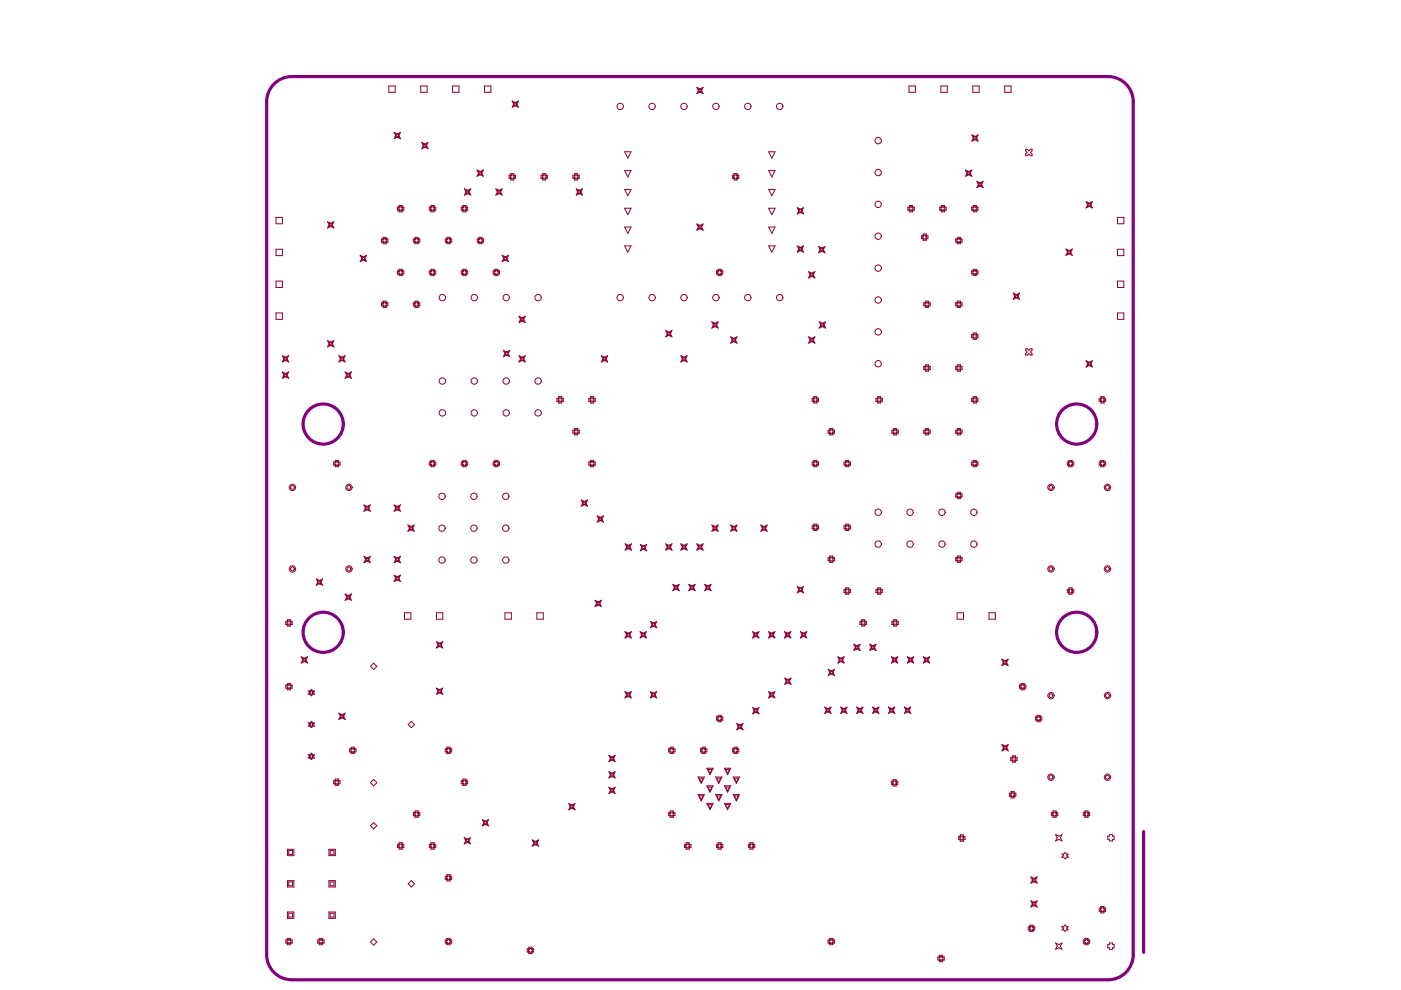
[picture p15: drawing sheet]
<svg xmlns="http://www.w3.org/2000/svg" width="297mm" height="210mm" viewBox="0 0 297 210" stroke-linecap="round" stroke-linejoin="round" font-family="sans-serif">
<g fill="none" stroke="#800080" stroke-width=".68">
<path d="M58.1 17.8a5.3 5.3 0 0 1 3.8-1.6h173a5.3 5.3 0 0 1 5.4 5.4v180.8a5.3 5.3 0 0 1-5.4 5.3h-173a5.3 5.3 0 0 1-5.4-5.3v-180.8a5.3 5.3 0 0 1 1.6-3.8zM242.5 176.3v25.6"/>
<circle cx="68.5" cy="89.9" r="4.3"/>
<circle cx="228.3" cy="89.9" r="4.3"/>
<circle cx="68.5" cy="134.1" r="4.3"/>
<circle cx="228.3" cy="134.1" r="4.3"/>
</g>
<g fill="none" stroke="#8d0034" stroke-width=".21">
<path d="M82.4 18.2h1.4v1.4h-1.4zM89.2 18.2h1.4v1.4h-1.4zM96 18.2h1.3v1.4h-1.3zM102.7 18.2h1.4v1.4h-1.4zM147.7 18.5l.7 .3 .7-.3-.4 .7 .4 .7-.7-.4-.7 .4 .4-.7zM148 18.8l.4 .2 .4-.2-.2 .4 .2 .4-.4-.2-.4 .2 .2-.4zM192.7 18.2h1.4v1.4h-1.4zM199.5 18.2h1.3v1.4h-1.3zM206.3 18.2h1.3v1.4h-1.3zM213 18.2h1.4v1.4h-1.4zM83.6 28.1l.6 .3 .7-.3-.3 .6 .3 .7-.7-.3-.6 .3 .3-.7zM83.8 28.3l.4 .2 .4-.2-.2 .4 .2 .4-.4-.2-.4 .2 .2-.4z"/>
<path d="M89.4 30.2l.7 .3 .7-.3-.4 .7 .4 .6-.7-.3-.7 .3 .4-.6zM89.7 30.5l.4 .2 .4-.2-.2 .4 .2 .4-.4-.2-.4 .2 .2-.4zM101.1 36l.7 .4 .7-.4-.4 .7 .4 .7-.7-.3-.7 .3 .4-.7zM101.4 36.3l.4 .2 .4-.2-.2 .4 .2 .4-.4-.2-.4 .2 .2-.4zM107.9 37.2h.4v-.4h.7v.4h.3v.6h-.3v.4h-.7v-.4h-.4zM108.2 37.3h.2v-.2h.4v.2h.2v.4h-.2v.2h-.4v-.2h-.2zM108.6 21.4l.7 .3 .6-.3-.3 .7 .3 .7-.6-.4-.7 .4 .3-.7zM108.9 21.7l.4 .2 .4-.2-.2 .4 .2 .4-.4-.2-.4 .2 .2-.4zM114.7 37.2h.3v-.4h.7v.4h.4v.6h-.4v.4h-.7v-.4h-.3zM115 37.3h.2v-.2h.4v.2h.2v.4h-.2v.2h-.4v-.2h-.2zM121.5 37.2h.3v-.4h.7v.4h.3v.6h-.3v.4h-.7v-.4h-.3zM121.7 37.3h.2v-.2h.4v.2h.2v.4h-.2v.2h-.4v-.2h-.2z"/>
<path d="M132.4 32.2h1.4l-.7 1.3zM132.4 36.2h1.4l-.7 1.3zM155.3 37.2h.3v-.4h.7v.4h.3v.6h-.3v.4h-.7v-.4h-.3zM155.6 37.3h.2v-.2h.4v.2h.2v.4h-.2v.2h-.4v-.2h-.2zM163 32.2h1.3l-.6 1.3zM163 36.2h1.3l-.6 1.3zM204.7 36l.7 .4 .7-.4-.4 .7 .4 .7-.7-.3-.7 .3 .3-.7zM205 36.3l.4 .2 .4-.2-.2 .4 .2 .4-.4-.2-.4 .2 .2-.4zM206 28.6l.7 .3 .7-.3-.3 .7 .3 .6-.7-.3-.7 .3 .4-.6zM206.3 28.9l.4 .2 .4-.2-.2 .4 .2 .4-.4-.2-.4 .2 .2-.4zM207.1 38.4l.7 .4 .7-.4-.4 .7 .4 .7-.7-.4-.7 .4 .3-.7zM207.4 38.7l.4 .2 .4-.2-.2 .4 .2 .4-.4-.2-.4 .2 .2-.4z"/>
<path d="M217.5 31.7h.3l.3 .3 .4-.3h.3v.3l-.3 .3 .3 .4v.3h-.3l-.4-.3-.3 .3h-.3v-.3l.3-.4-.3-.3zM58.5 46.1h1.4v1.3h-1.4zM58.5 52.8h1.4v1.4h-1.4zM58.5 59.6h1.4v1.4h-1.4zM69.4 47l.7 .3 .7-.3-.3 .7 .3 .6-.7-.3-.7 .3 .4-.6zM69.7 47.3l.4 .2 .4-.2-.2 .4 .2 .4-.4-.2-.4 .2 .2-.4zM76.4 54.1l.6 .4 .7-.4-.3 .7 .3 .7-.7-.4-.6 .4 .3-.7zM76.6 54.4l.4 .2 .4-.2-.2 .4 .2 .4-.4-.2-.4 .2 .2-.4zM80.9 50.7h.3v-.4h.7v.4h.3v.6h-.3v.4h-.7v-.4h-.3zM81.2 50.8h.2v-.2h.4v.2h.2v.4h-.2v.2h-.4v-.2h-.2zM84.3 43.9h.3v-.3h.7v.3h.3v.7h-.3v.3h-.7v-.3h-.3zM84.3 57.4h.3v-.3h.7v.3h.3v.7h-.3v.3h-.7v-.3h-.3z"/>
<path d="M84.5 44h.2v-.2h.4v.2h.3v.4h-.3v.3h-.4v-.3h-.2zM84.5 57.6h.2v-.2h.4v.2h.3v.4h-.3v.2h-.4v-.2h-.2zM87.7 50.7h.3v-.4h.7v.4h.3v.6h-.3v.4h-.7v-.4h-.3zM87.9 50.8h.2v-.2h.4v.2h.2v.4h-.2v.2h-.4v-.2h-.2zM91 43.9h.4v-.3h.6v.3h.4v.7h-.4v.3h-.6v-.3h-.4zM91 57.4h.4v-.3h.6v.3h.4v.7h-.4v.3h-.6v-.3h-.4zM91.3 44h.2v-.2h.4v.2h.2v.4h-.2v.3h-.4v-.3h-.2zM91.3 57.6h.2v-.2h.4v.2h.2v.4h-.2v.2h-.4v-.2h-.2zM94.4 50.7h.4v-.4h.6v.4h.4v.6h-.4v.4h-.6v-.4h-.4zM94.7 50.8h.2v-.2h.4v.2h.2v.4h-.2v.2h-.4v-.2h-.2zM97.8 43.9h.3v-.3h.7v.3h.3v.7h-.3v.3h-.7v-.3h-.3zM97.8 57.4h.3v-.3h.7v.3h.3v.7h-.3v.3h-.7v-.3h-.3z"/>
<path d="M98.1 44h.2v-.2h.4v.2h.2v.4h-.2v.3h-.4v-.3h-.2zM98.1 57.6h.2v-.2h.4v.2h.2v.4h-.2v.2h-.4v-.2h-.2zM98.5 40l.6 .4 .7-.4-.3 .7 .3 .7-.7-.4-.6 .4 .3-.7zM98.7 40.3l.4 .2 .4-.2-.2 .4 .2 .4-.4-.2-.4 .2 .2-.4zM101.2 50.7h.3v-.4h.7v.4h.3v.6h-.3v.4h-.7v-.4h-.3zM101.4 50.8h.3v-.2h.4v.2h.2v.4h-.2v.2h-.4v-.2h-.3zM104.6 57.4h.3v-.3h.7v.3h.3v.7h-.3v.3h-.7v-.3h-.3zM104.8 57.6h.2v-.2h.4v.2h.2v.4h-.2v.2h-.4v-.2h-.2zM105.1 40l.7 .4 .7-.4-.4 .7 .4 .7-.7-.4-.7 .4 .4-.7zM105.4 40.3l.4 .2 .4-.2-.2 .4 .2 .4-.4-.2-.4 .2 .2-.4zM106.5 54.1l.6 .4 .7-.4-.3 .7 .3 .7-.7-.4-.6 .4 .3-.7zM106.7 54.4l.4 .2 .4-.2-.2 .4 .2 .4-.4-.2-.4 .2 .2-.4z"/>
<path d="M122.2 40l.6 .4 .7-.4-.3 .7 .3 .7-.7-.4-.6 .4 .3-.7zM122.4 40.3l.4 .2 .4-.2-.2 .4 .2 .4-.4-.2-.4 .2 .2-.4zM132.4 40.2h1.4l-.7 1.3zM132.4 44.2h1.4l-.7 1.3zM132.4 48.1h1.4l-.7 1.4zM132.4 52.1h1.4l-.7 1.4zM147.7 47.5l.7 .3 .7-.3-.4 .7 .4 .6-.7-.3-.7 .3 .4-.6zM148 47.7l.4 .2 .4-.2-.2 .5 .2 .4-.4-.2-.4 .2 .2-.4zM151.9 57.4h.3v-.3h.7v.3h.4v.7h-.4v.3h-.7v-.3h-.3zM152.2 57.6h.2v-.2h.4v.2h.2v.4h-.2v.2h-.4v-.2h-.2zM163 40.2h1.3l-.6 1.3zM163 44.2h1.3l-.6 1.3z"/>
<path d="M163 48.1h1.3l-.6 1.4zM163 52.1h1.3l-.6 1.4zM169 44l.7 .4 .7-.4-.4 .7 .4 .7-.7-.4-.7 .4 .4-.7zM169 52.1l.7 .4 .7-.4-.4 .7 .4 .7-.7-.4-.7 .4 .4-.7zM169.3 52.4l.4 .2 .4-.2-.2 .4 .2 .4-.4-.2-.4 .2 .2-.4zM169.3 44.3l.4 .2 .4-.2-.2 .4 .2 .4-.4-.2-.4 .2 .2-.4zM171.4 57.6l.7 .3 .7-.3-.4 .7 .4 .6-.7-.3-.7 .3 .4-.6zM171.7 57.9l.4 .2 .4-.2-.2 .4 .2 .4-.4-.2-.4 .2 .2-.4zM173.6 52.3l.6 .3 .7-.3-.3 .6 .3 .7-.7-.3-.6 .3 .3-.7zM173.8 52.5l.4 .2 .4-.2-.2 .4 .2 .4-.4-.2-.4 .2 .2-.4zM192.5 43.9h.3v-.3h.7v.3h.3v.7h-.3v.3h-.7v-.3h-.3zM192.8 44h.2v-.2h.4v.2h.2v.4h-.2v.3h-.4v-.3h-.2z"/>
<path d="M195.4 49.9h.3v-.3h.7v.3h.3v.7h-.3v.4h-.7v-.4h-.3zM195.7 50.1h.2v-.2h.4v.2h.2v.4h-.2v.2h-.4v-.2h-.2zM199.2 43.9h.4v-.3h.7v.3h.3v.7h-.3v.3h-.7v-.3h-.4zM199.5 44h.2v-.2h.4v.2h.2v.4h-.2v.3h-.4v-.3h-.2zM202.6 50.7h.4v-.4h.6v.4h.4v.6h-.4v.4h-.6v-.4h-.4zM202.9 50.8h.2v-.2h.4v.2h.2v.4h-.2v.2h-.4v-.2h-.2zM206 43.9h.3v-.3h.7v.3h.4v.7h-.4v.3h-.7v-.3h-.3zM206 57.4h.3v-.3h.7v.3h.4v.7h-.4v.3h-.7v-.3h-.3zM206.3 44h.2v-.2h.4v.2h.2v.4h-.2v.3h-.4v-.3h-.2zM206.3 57.6h.2v-.2h.4v.2h.2v.4h-.2v.2h-.4v-.2h-.2zM226 52.8l.7 .3 .7-.3-.4 .7 .4 .6-.7-.3-.7 .3 .3-.6zM226.3 53.1l.4 .2 .4-.2-.2 .4 .2 .4-.4-.2-.4 .2 .2-.4z"/>
<path d="M230.3 42.7l.6 .4 .7-.4-.3 .7 .3 .7-.7-.3-.6 .3 .3-.7zM230.5 43l.4 .2 .5-.2-.3 .4 .3 .4-.5-.2-.4 .2 .2-.4zM236.9 46.1h1.4v1.3h-1.4zM236.9 52.8h1.4v1.4h-1.4zM236.9 59.6h1.4v1.4h-1.4zM58.5 66.4h1.4v1.3h-1.4zM59.9 75.4l.6 .3 .7-.3-.3 .7 .3 .7-.7-.4-.6 .4 .3-.7zM59.9 78.9l.6 .3 .7-.3-.3 .6 .3 .7-.7-.3-.6 .3 .3-.7zM60.1 75.7l.4 .2 .4-.2-.2 .4 .2 .4-.4-.2-.4 .2 .2-.4zM60.1 79.1l.4 .2 .4-.2-.2 .4 .2 .4-.4-.2-.4 .2 .2-.4zM69.4 72.2l.7 .3 .7-.3-.3 .7 .3 .7-.7-.4-.7 .4 .4-.7zM69.7 72.5l.4 .2 .4-.2-.2 .4 .2 .4-.4-.2-.4 .2 .2-.4z"/>
<path d="M71.8 75.4l.7 .3 .7-.3-.3 .7 .3 .7-.7-.4-.7 .4 .4-.7zM72.1 75.7l.4 .2 .4-.2-.2 .4 .2 .4-.4-.2-.4 .2 .2-.4zM73.2 78.9l.6 .3 .7-.3-.3 .6 .3 .7-.7-.3-.6 .3 .3-.7zM73.4 79.1l.4 .2 .5-.2-.2 .4 .2 .4-.5-.2-.4 .2 .2-.4zM80.9 64.2h.3v-.4h.7v.4h.3v.7h-.3v.3h-.7v-.3h-.3zM81.2 64.3h.2v-.2h.4v.2h.2v.4h-.2v.2h-.4v-.2h-.2zM87.7 64.2h.3v-.4h.7v.4h.3v.7h-.3v.3h-.7v-.3h-.3zM87.9 64.3h.2v-.2h.4v.2h.2v.4h-.2v.2h-.4v-.2h-.2zM106.7 74.3l.7 .3 .7-.3-.4 .7 .4 .6-.7-.3-.7 .3 .4-.6zM107 74.6l.4 .2 .4-.2-.2 .4 .2 .4-.4-.2-.4 .2 .2-.4zM110 75.4l.7 .3 .7-.3-.4 .7 .4 .7-.7-.4-.7 .4 .4-.7zM110 67.1l.7 .3 .7-.3-.4 .6 .4 .7-.7-.3-.7 .3 .4-.7z"/>
<path d="M110.3 75.7l.4 .2 .4-.2-.2 .4 .2 .4-.4-.2-.4 .2 .2-.4zM110.3 67.3l.4 .2 .4-.2-.2 .4 .2 .4-.4-.2-.4 .2 .2-.4zM127.5 75.4l.7 .3 .6-.3-.3 .7 .3 .7-.6-.4-.7 .4 .3-.7zM127.8 75.7l.4 .2 .4-.2-.2 .4 .2 .4-.4-.2-.4 .2 .2-.4zM141.1 70.1l.7 .3 .7-.3-.4 .7 .4 .6-.7-.3-.7 .3 .4-.6zM141.4 70.4l.4 .2 .4-.2-.2 .4 .2 .4-.4-.2-.4 .2 .2-.4zM144.3 75.4l.7 .3 .7-.3-.3 .7 .3 .7-.7-.4-.7 .4 .4-.7zM144.6 75.7l.4 .2 .4-.2-.2 .4 .2 .4-.4-.2-.4 .2 .2-.4zM150.9 68.2l.7 .4 .7-.4-.4 .7 .4 .7-.7-.4-.7 .4 .4-.7zM151.2 68.5l.4 .2 .4-.2-.2 .4 .2 .4-.4-.2-.4 .2 .2-.4zM154.9 71.4l.7 .4 .7-.4-.4 .7 .4 .7-.7-.4-.7 .4 .4-.7zM155.2 71.7l.4 .2 .4-.2-.2 .4 .2 .4-.4-.2-.4 .2 .2-.4z"/>
<path d="M171.4 71.4l.7 .4 .7-.4-.4 .7 .4 .7-.7-.4-.7 .4 .4-.7zM171.7 71.7l.4 .2 .4-.2-.2 .4 .2 .4-.4-.2-.4 .2 .2-.4zM173.7 68.2l.7 .4 .6-.4-.3 .7 .3 .7-.6-.4-.7 .4 .3-.7zM174 68.5l.4 .2 .4-.2-.2 .4 .2 .4-.4-.2-.4 .2 .2-.4zM195.9 64.2h.3v-.4h.7v.4h.3v.7h-.3v.3h-.7v-.3h-.3zM195.9 77.7h.3v-.3h.7v.3h.3v.7h-.3v.3h-.7v-.3h-.3zM196.1 64.3h.2v-.2h.4v.2h.2v.4h-.2v.2h-.4v-.2h-.2zM196.1 77.8h.2v-.2h.4v.2h.2v.4h-.2v.2h-.4v-.2h-.2zM202.6 64.2h.4v-.4h.6v.4h.4v.7h-.4v.3h-.6v-.3h-.4zM202.6 77.7h.4v-.3h.6v.3h.4v.7h-.4v.3h-.6v-.3h-.4zM202.9 64.3h.2v-.2h.4v.2h.2v.4h-.2v.2h-.4v-.2h-.2zM202.9 77.8h.2v-.2h.4v.2h.2v.4h-.2v.2h-.4v-.2h-.2z"/>
<path d="M206 70.9h.3v-.3h.7v.3h.4v.7h-.4v.3h-.7v-.3h-.3zM206.3 71.1h.2v-.2h.4v.2h.2v.4h-.2v.2h-.4v-.2h-.2zM214.8 62.1l.7 .4 .7-.4-.4 .7 .4 .7-.7-.4-.7 .4 .4-.7zM215.1 62.4l.4 .2 .4-.2-.2 .4 .2 .4-.4-.2-.4 .2 .2-.4zM217.5 73.9h.3l.3 .4 .4-.4h.3v.4l-.3 .3 .3 .4v.3h-.3l-.4-.3-.3 .3h-.3v-.3l.3-.4-.3-.3zM230.3 76.5l.6 .3 .7-.3-.3 .6 .3 .7-.7-.3-.6 .3 .3-.7zM230.5 76.7l.4 .2 .5-.2-.3 .4 .3 .4-.5-.2-.4 .2 .2-.4zM236.9 66.4h1.4v1.3h-1.4zM70.7 98h.4v-.4h.7v.4h.3v.6h-.3v.4h-.7v-.4h-.4zM71 98.1h.2v-.2h.4v.2h.2v.4h-.2v.2h-.4v-.2h-.2zM91 98h.4v-.4h.6v.4h.4v.6h-.4v.4h-.6v-.4h-.4zM91.3 98.1h.2v-.2h.4v.2h.2v.4h-.2v.2h-.4v-.2h-.2z"/>
<path d="M97.8 98h.3v-.4h.7v.4h.3v.6h-.3v.4h-.7v-.4h-.3zM98.1 98.1h.2v-.2h.4v.2h.2v.4h-.2v.2h-.4v-.2h-.2zM104.6 98h.3v-.4h.7v.4h.3v.6h-.3v.4h-.7v-.4h-.3zM104.8 98.1h.2v-.2h.4v.2h.2v.4h-.2v.2h-.4v-.2h-.2zM118.1 84.4h.3v-.3h.7v.3h.3v.7h-.3v.4h-.7v-.4h-.3zM118.4 84.6h.2v-.2h.4v.2h.2v.4h-.2v.2h-.4v-.2h-.2zM121.5 91.2h.3v-.3h.7v.3h.3v.7h-.3v.3h-.7v-.3h-.3zM121.7 91.3h.2v-.2h.4v.2h.2v.4h-.2v.2h-.4v-.2h-.2zM124.8 84.4h.4v-.3h.7v.3h.3v.7h-.3v.4h-.7v-.4h-.4zM124.8 98h.4v-.4h.7v.4h.3v.6h-.3v.4h-.7v-.4h-.4zM125.1 84.6h.2v-.2h.4v.2h.2v.4h-.2v.2h-.4v-.2h-.2zM125.1 98.1h.2v-.2h.4v.2h.2v.4h-.2v.2h-.4v-.2h-.2z"/>
<path d="M172.2 84.4h.3v-.3h.7v.3h.3v.7h-.3v.4h-.7v-.4h-.3zM172.2 98h.3v-.4h.7v.4h.3v.6h-.3v.4h-.7v-.4h-.3zM172.5 84.6h.2v-.2h.4v.2h.2v.4h-.2v.2h-.4v-.2h-.2zM172.5 98.1h.2v-.2h.4v.2h.2v.4h-.2v.2h-.4v-.2h-.2zM175.6 91.2h.3v-.3h.7v.3h.3v.7h-.3v.3h-.7v-.3h-.3zM175.8 91.3h.2v-.2h.5v.2h.2v.4h-.2v.2h-.5v-.2h-.2zM179 98h.3v-.4h.7v.4h.3v.6h-.3v.4h-.7v-.4h-.3zM179.2 98.1h.2v-.2h.4v.2h.2v.4h-.2v.2h-.4v-.2h-.2zM185.7 84.4h.4v-.3h.6v.3h.4v.7h-.4v.4h-.6v-.4h-.4zM186 84.6h.2v-.2h.4v.2h.2v.4h-.2v.2h-.4v-.2h-.2zM189.1 91.2h.3v-.3h.7v.3h.4v.7h-.4v.3h-.7v-.3h-.3zM189.4 91.3h.2v-.2h.4v.2h.2v.4h-.2v.2h-.4v-.2h-.2z"/>
<path d="M195.9 91.2h.3v-.3h.7v.3h.3v.7h-.3v.3h-.7v-.3h-.3zM196.1 91.3h.2v-.2h.4v.2h.2v.4h-.2v.2h-.4v-.2h-.2zM202.6 91.2h.4v-.3h.6v.3h.4v.7h-.4v.3h-.6v-.3h-.4zM202.9 91.3h.2v-.2h.4v.2h.2v.4h-.2v.2h-.4v-.2h-.2zM206 84.4h.3v-.3h.7v.3h.4v.7h-.4v.4h-.7v-.4h-.3zM206 98h.3v-.4h.7v.4h.4v.6h-.4v.4h-.7v-.4h-.3zM206.3 84.6h.2v-.2h.4v.2h.2v.4h-.2v.2h-.4v-.2h-.2zM206.3 98.1h.2v-.2h.4v.2h.2v.4h-.2v.2h-.4v-.2h-.2zM226.3 98h.3v-.4h.7v.4h.3v.6h-.3v.4h-.7v-.4h-.3zM226.6 98.1h.2v-.2h.4v.2h.2v.4h-.2v.2h-.4v-.2h-.2zM233.1 84.4h.3v-.3h.7v.3h.3v.7h-.3v.4h-.7v-.4h-.3zM233.1 98h.3v-.4h.7v.4h.3v.6h-.3v.4h-.7v-.4h-.3z"/>
<path d="M233.3 84.6h.2v-.2h.4v.2h.2v.4h-.2v.2h-.4v-.2h-.2zM233.3 98.1h.2v-.2h.4v.2h.2v.4h-.2v.2h-.4v-.2h-.2zM77.2 118l.6 .3 .7-.3-.3 .6 .3 .7-.7-.3-.6 .3 .3-.7zM77.2 107.1l.6 .3 .7-.3-.3 .6 .3 .7-.7-.3-.6 .3 .3-.7zM77.4 107.3l.4 .2 .4-.2-.2 .4 .2 .4-.4-.2-.4 .2 .2-.4zM77.4 118.2l.4 .2 .4-.2-.2 .4 .2 .4-.4-.2-.4 .2 .2-.4zM83.6 118l.6 .3 .7-.3-.3 .6 .3 .7-.7-.3-.6 .3 .3-.7zM83.6 107.1l.6 .3 .7-.3-.3 .6 .3 .7-.7-.3-.6 .3 .3-.7zM83.8 118.2l.4 .2 .4-.2-.2 .4 .2 .4-.4-.2-.4 .2 .2-.4zM83.8 107.3l.4 .2 .4-.2-.2 .4 .2 .4-.4-.2-.4 .2 .2-.4zM86.5 111.3l.7 .3 .6-.3-.3 .7 .3 .7-.6-.4-.7 .4 .3-.7zM86.8 111.6l.4 .2 .4-.2-.2 .4 .2 .4-.4-.2-.4 .2 .2-.4z"/>
<path d="M123.2 106l.7 .3 .7-.3-.4 .7 .4 .6-.7-.3-.7 .3 .4-.6zM123.5 106.3l.4 .2 .4-.2-.2 .4 .2 .4-.4-.2-.4 .2 .2-.4zM126.6 109.4l.7 .3 .7-.3-.4 .6 .4 .7-.7-.3-.7 .3 .3-.7zM126.9 109.6l.4 .2 .4-.2-.2 .4 .2 .4-.4-.2-.4 .2 .2-.4zM132.5 115.3l.7 .3 .7-.3-.3 .7 .3 .7-.7-.4-.7 .4 .4-.7zM132.8 115.6l.4 .2 .4-.2-.2 .4 .2 .4-.4-.2-.4 .2 .2-.4zM135.8 115.4l.6 .4 .7-.4-.3 .7 .3 .7-.7-.4-.6 .4 .3-.7zM136 115.7l.4 .2 .4-.2-.2 .4 .2 .4-.4-.2-.4 .2 .2-.4zM141.1 115.3l.7 .3 .7-.3-.4 .7 .4 .7-.7-.4-.7 .4 .4-.7zM141.4 115.6l.4 .2 .4-.2-.2 .4 .2 .4-.4-.2-.4 .2 .2-.4zM144.3 115.3l.7 .3 .7-.3-.3 .7 .3 .7-.7-.4-.7 .4 .4-.7zM144.6 115.6l.4 .2 .4-.2-.2 .4 .2 .4-.4-.2-.4 .2 .2-.4z"/>
<path d="M147.7 115.3l.7 .3 .7-.3-.4 .7 .4 .7-.7-.4-.7 .4 .4-.7zM148 115.6l.4 .2 .4-.2-.2 .4 .2 .4-.4-.2-.4 .2 .2-.4zM150.9 111.3l.7 .3 .7-.3-.4 .7 .4 .7-.7-.4-.7 .4 .4-.7zM151.2 111.6l.4 .2 .4-.2-.2 .4 .2 .4-.4-.2-.4 .2 .2-.4zM154.9 111.3l.7 .3 .7-.3-.4 .7 .4 .7-.7-.4-.7 .4 .4-.7zM155.2 111.6l.4 .2 .4-.2-.2 .4 .2 .4-.4-.2-.4 .2 .2-.4zM161.3 111.3l.7 .3 .7-.3-.4 .7 .4 .7-.7-.4-.7 .4 .3-.7zM161.6 111.6l.4 .2 .4-.2-.2 .4 .2 .4-.4-.2-.4 .2 .2-.4zM172.2 111.5h.3v-.4h.7v.4h.3v.6h-.3v.4h-.7v-.4h-.3zM172.5 111.6h.2v-.2h.4v.2h.2v.4h-.2v.2h-.4v-.2h-.2zM175.6 118.2h.3v-.3h.7v.3h.3v.7h-.3v.3h-.7v-.3h-.3zM175.8 118.4h.2v-.2h.5v.2h.2v.4h-.2v.2h-.5v-.2h-.2z"/>
<path d="M179 111.5h.3v-.4h.7v.4h.3v.6h-.3v.4h-.7v-.4h-.3zM179.2 111.6h.2v-.2h.4v.2h.2v.4h-.2v.2h-.4v-.2h-.2zM202.6 104.7h.4v-.3h.6v.3h.4v.7h-.4v.3h-.6v-.3h-.4zM202.6 118.2h.4v-.3h.6v.3h.4v.7h-.4v.3h-.6v-.3h-.4zM202.9 104.8h.2v-.2h.4v.2h.2v.5h-.2v.2h-.4v-.2h-.2zM202.9 118.4h.2v-.2h.4v.2h.2v.4h-.2v.2h-.4v-.2h-.2zM60.6 131.7h.3v-.3h.7v.3h.4v.7h-.4v.3h-.7v-.3h-.3zM60.9 131.9h.2v-.2h.4v.2h.2v.4h-.2v.2h-.4v-.2h-.2zM63.9 139.2l.6 .4 .7-.4-.3 .7 .3 .7-.7-.3-.6 .3 .3-.7zM64.1 139.5l.4 .2 .4-.2-.2 .4 .2 .4-.4-.2-.4 .2 .2-.4zM67 122.7l.7 .4 .7-.4-.3 .7 .3 .7-.7-.3-.7 .3 .4-.7zM67.3 123l.4 .2 .4-.2-.2 .4 .2 .4-.4-.2-.4 .2 .2-.4z"/>
<path d="M73.2 125.9l.6 .4 .7-.4-.3 .7 .3 .7-.7-.3-.6 .3 .3-.7zM73.4 126.2l.4 .2 .5-.2-.2 .4 .2 .4-.5-.2-.4 .2 .2-.4zM83.6 121.9l.6 .4 .7-.4-.3 .7 .3 .7-.7-.3-.6 .3 .3-.7zM83.8 122.2l.4 .2 .4-.2-.2 .4 .2 .4-.4-.2-.4 .2 .2-.4zM85.8 129.9h1.3v1.4h-1.3zM92.5 129.9h1.4v1.4h-1.4zM92.5 136l.7 .4 .7-.4-.4 .7 .4 .7-.7-.3-.7 .3 .4-.7zM92.8 136.3l.4 .2 .4-.2-.2 .4 .2 .4-.4-.2-.4 .2 .2-.4zM107.1 129.9h1.3v1.4h-1.3zM113.8 129.9h1.4v1.4h-1.4zM126.2 127.3l.6 .3 .7-.3-.3 .6 .3 .7-.7-.3-.6 .3 .3-.7zM126.4 127.5l.4 .2 .4-.2-.2 .4 .2 .4-.4-.2-.4 .2 .2-.4z"/>
<path d="M132.5 133.9l.7 .4 .7-.4-.4 .7 .4 .7-.7-.4-.7 .4 .3-.7zM132.8 134.2l.4 .2 .4-.2-.2 .4 .2 .4-.4-.2-.4 .2 .2-.4zM135.7 133.9l.7 .4 .7-.4-.4 .7 .4 .7-.7-.4-.7 .4 .4-.7zM136 134.2l.4 .2 .4-.2-.2 .4 .2 .4-.4-.2-.4 .2 .2-.4zM137.9 131.8l.7 .3 .7-.3-.4 .6 .4 .7-.7-.3-.7 .3 .3-.7zM138.2 132l.4 .2 .4-.2-.2 .4 .2 .4-.4-.2-.4 .2 .2-.4zM142.7 123.9l.6 .3 .7-.3-.3 .7 .3 .6-.7-.3-.6 .3 .3-.6zM142.9 124.2l.4 .2 .4-.2-.2 .4 .2 .4-.4-.2-.4 .2 .2-.4zM146 123.9l.7 .3 .7-.3-.4 .7 .4 .6-.7-.3-.7 .3 .4-.6zM146.3 124.2l.4 .2 .4-.2-.2 .4 .2 .4-.4-.2-.4 .2 .2-.4zM149.4 123.9l.7 .3 .7-.3-.4 .7 .4 .6-.7-.3-.7 .3 .4-.6zM149.7 124.2l.4 .2 .4-.2-.2 .4 .2 .4-.4-.2-.4 .2 .2-.4z"/>
<path d="M159.6 133.9l.6 .4 .7-.4-.3 .7 .3 .7-.7-.4-.6 .4 .3-.7zM159.8 134.2l.4 .2 .4-.2-.2 .4 .2 .4-.4-.2-.4 .2 .2-.4zM162.9 133.9l.7 .4 .7-.4-.3 .7 .3 .7-.7-.4-.7 .4 .4-.7zM163.2 134.2l.4 .2 .4-.2-.2 .4 .2 .4-.4-.2-.4 .2 .2-.4zM166.3 133.9l.7 .4 .7-.4-.4 .7 .4 .7-.7-.4-.7 .4 .4-.7zM166.6 134.2l.4 .2 .4-.2-.2 .4 .2 .4-.4-.2-.4 .2 .2-.4zM169 124.3l.7 .4 .7-.4-.4 .7 .4 .7-.7-.3-.7 .3 .4-.7zM169.3 124.6l.4 .2 .4-.2-.2 .4 .2 .4-.4-.2-.4 .2 .2-.4zM169.7 133.9l.7 .4 .7-.4-.4 .7 .4 .7-.7-.4-.7 .4 .3-.7zM170 134.2l.4 .2 .4-.2-.2 .4 .2 .4-.4-.2-.4 .2 .2-.4zM177.6 139.2l.7 .4 .7-.4-.4 .7 .4 .7-.7-.3-.7 .3 .4-.7zM177.9 139.5l.4 .2 .4-.2-.2 .4 .2 .4-.4-.2-.4 .2 .2-.4z"/>
<path d="M179 125h.3v-.4h.7v.4h.3v.7h-.3v.3h-.7v-.3h-.3zM179.2 125.1h.2v-.2h.4v.2h.2v.4h-.2v.2h-.4v-.2h-.2zM181 136.6l.7 .3 .7-.3-.4 .7 .4 .6-.7-.3-.7 .3 .3-.6zM181.3 136.8l.4 .3 .4-.3-.2 .5 .2 .4-.4-.2-.4 .2 .2-.4zM182.3 131.7h.4v-.3h.6v.3h.4v.7h-.4v.3h-.6v-.3h-.4zM182.6 131.9h.2v-.2h.4v.2h.2v.4h-.2v.2h-.4v-.2h-.2zM184.4 136.6l.7 .3 .6-.3-.3 .7 .3 .6-.6-.3-.7 .3 .3-.6zM184.7 136.8l.4 .3 .4-.3-.2 .5 .2 .4-.4-.2-.4 .2 .2-.4zM185.7 125h.4v-.4h.6v.4h.4v.7h-.4v.3h-.6v-.3h-.4zM186 125.1h.2v-.2h.4v.2h.2v.4h-.2v.2h-.4v-.2h-.2zM189 139.2l.7 .4 .6-.4-.3 .7 .3 .7-.6-.3-.7 .3 .3-.7zM189.1 131.7h.3v-.3h.7v.3h.4v.7h-.4v.3h-.7v-.3h-.3z"/>
<path d="M189.3 139.5l.4 .2 .4-.2-.2 .4 .2 .4-.4-.2-.4 .2 .2-.4zM189.4 131.9h.2v-.2h.4v.2h.2v.4h-.2v.2h-.4v-.2h-.2zM192.4 139.2l.7 .4 .6-.4-.3 .7 .3 .7-.6-.3-.7 .3 .3-.7zM192.6 139.5l.5 .2 .4-.2-.2 .4 .2 .4-.4-.2-.5 .2 .3-.4zM195.8 139.2l.6 .4 .7-.4-.3 .7 .3 .7-.7-.3-.6 .3 .3-.7zM196 139.5l.4 .2 .4-.2-.2 .4 .2 .4-.4-.2-.4 .2 .2-.4zM202.9 129.9h1.4v1.4h-1.4zM209.7 129.9h1.3v1.4h-1.3zM212.4 139.8l.7 .3 .6-.3-.3 .6 .3 .7-.6-.3-.7 .3 .3-.7zM226.3 125h.3v-.4h.7v.4h.3v.7h-.3v.3h-.7v-.3h-.3zM226.6 125.1h.2v-.2h.4v.2h.2v.4h-.2v.2h-.4v-.2h-.2zM60.6 145.2h.3v-.3h.7v.3h.4v.7h-.4v.4h-.7v-.4h-.3z"/>
<path d="M60.9 145.4h.2v-.2h.4v.2h.2v.4h-.2v.2h-.4v-.2h-.2zM65.3 153.3h.4l.3-.4 .4 .4h.3l-.3 .3 .3 .3h-.3l-.4 .4-.3-.4h-.4l.4-.3zM65.3 146.5h.4l.3-.3 .4 .3h.3l-.3 .4 .3 .3h-.3l-.4 .3-.3-.3h-.4l.4-.3zM65.6 153.4l.4-.2 .4 .2-.2 .2 .2 .2-.4 .2-.4-.2 .2-.2zM65.6 146.7l.4-.2 .4 .2-.2 .2 .2 .2-.4 .2-.4-.2 .2-.2zM71.8 151.2l.7 .3 .7-.3-.3 .7 .3 .7-.7-.4-.7 .4 .4-.7zM72.1 151.5l.4 .2 .4-.2-.2 .4 .2 .4-.4-.2-.4 .2 .2-.4zM74.1 158.8h.4v-.4h.6v.4h.4v.6h-.4v.4h-.6v-.4h-.4zM74.4 158.9h.2v-.2h.4v.2h.2v.4h-.2v.2h-.4v-.2h-.2zM78.5 141.3l.7-.7 .7 .7-.7 .7zM86.5 153.6l.7-.7 .7 .7-.7 .7zM92.5 145.9l.7 .3 .7-.3-.4 .7 .4 .6-.7-.3-.7 .3 .4-.6z"/>
<path d="M92.8 146.2l.4 .2 .4-.2-.2 .4 .2 .4-.4-.2-.4 .2 .2-.4zM94.4 158.8h.4v-.4h.6v.4h.4v.6h-.4v.4h-.6v-.4h-.4zM94.7 158.9h.2v-.2h.4v.2h.2v.4h-.2v.2h-.4v-.2h-.2zM132.5 146.6l.7 .4 .7-.4-.4 .7 .4 .7-.7-.4-.7 .4 .3-.7zM132.8 146.9l.4 .2 .4-.2-.2 .4 .2 .4-.4-.2-.4 .2 .2-.4zM137.9 146.6l.7 .4 .6-.4-.3 .7 .3 .7-.6-.4-.7 .4 .3-.7zM138.1 146.9l.5 .2 .4-.2-.2 .4 .2 .4-.4-.2-.5 .2 .3-.4zM141.8 158.8h.3v-.4h.7v.4h.3v.6h-.3v.4h-.7v-.4h-.3zM142 158.9h.2v-.2h.4v.2h.2v.4h-.2v.2h-.4v-.2h-.2zM148.5 158.8h.4v-.4h.6v.4h.4v.6h-.4v.4h-.6v-.4h-.4zM148.8 158.9h.2v-.2h.4v.2h.2v.4h-.2v.2h-.4v-.2h-.2zM151.9 152h.3v-.3h.7v.3h.4v.7h-.4v.3h-.7v-.3h-.3z"/>
<path d="M152.2 152.1h.2v-.2h.4v.2h.2v.4h-.2v.2h-.4v-.2h-.2zM155.3 158.8h.3v-.4h.7v.4h.3v.6h-.3v.4h-.7v-.4h-.3zM155.6 158.9h.2v-.2h.4v.2h.2v.4h-.2v.2h-.4v-.2h-.2zM156.2 153.4l.7 .3 .6-.3-.3 .7 .3 .6-.6-.3-.7 .3 .3-.6zM156.5 153.7l.4 .2 .4-.2-.2 .4 .2 .4-.4-.2-.4 .2 .2-.4zM159.6 150l.6 .4 .7-.4-.3 .7 .3 .7-.7-.4-.6 .4 .3-.7zM159.8 150.3l.4 .2 .4-.2-.2 .4 .2 .4-.4-.2-.4 .2 .2-.4zM162.9 146.6l.7 .4 .7-.4-.3 .7 .3 .7-.7-.4-.7 .4 .4-.7zM163.2 146.9l.4 .2 .4-.2-.2 .4 .2 .4-.4-.2-.4 .2 .2-.4zM166.4 143.8l.6 .3 .7-.3-.3 .6 .3 .7-.7-.3-.6 .3 .3-.7zM166.6 144l.4 .2 .4-.2-.2 .4 .2 .4-.4-.2-.4 .2 .2-.4zM174.9 149.9l.6 .4 .7-.4-.3 .7 .3 .7-.7-.4-.6 .4 .3-.7z"/>
<path d="M175.1 150.2l.4 .2 .4-.2-.2 .4 .2 .4-.4-.2-.4 .2 .2-.4zM175.6 141.9l.7 .3 .7-.3-.4 .7 .4 .6-.7-.3-.7 .3 .3-.6zM175.9 142.2l.4 .2 .4-.2-.2 .4 .2 .4-.4-.2-.4 .2 .2-.4zM178.2 149.9l.7 .4 .7-.4-.4 .7 .4 .7-.7-.4-.7 .4 .4-.7zM178.5 150.2l.4 .2 .4-.2-.2 .4 .2 .4-.4-.2-.4 .2 .2-.4zM181.6 149.9l.7 .4 .7-.4-.4 .7 .4 .7-.7-.4-.7 .4 .4-.7zM181.9 150.2l.4 .2 .4-.2-.2 .4 .2 .4-.4-.2-.4 .2 .2-.4zM185 149.9l.7 .4 .6-.4-.3 .7 .3 .7-.6-.4-.7 .4 .3-.7zM185.3 150.2l.4 .2 .4-.2-.2 .4 .2 .4-.4-.2-.4 .2 .2-.4zM188.4 149.9l.7 .4 .6-.4-.3 .7 .3 .7-.6-.4-.7 .4 .3-.7zM188.6 150.2l.5 .2 .4-.2-.2 .4 .2 .4-.4-.2-.5 .2 .3-.4zM191.8 149.9l.6 .4 .7-.4-.3 .7 .3 .7-.7-.4-.6 .4 .3-.7z"/>
<path d="M192 150.2l.4 .2 .4-.2-.2 .4 .2 .4-.4-.2-.4 .2 .2-.4zM212.4 157.9l.7 .3 .7-.3-.4 .6 .4 .7-.7-.3-.7 .3 .4-.7zM212.7 140l.4 .2 .4-.2-.2 .4 .2 .5-.4-.3-.4 .3 .2-.5zM212.7 158.1l.4 .2 .4-.2-.2 .4 .2 .4-.4-.2-.4 .2 .2-.4zM216.2 145.2h.3v-.3h.7v.3h.3v.7h-.3v.4h-.7v-.4h-.3zM216.4 145.4h.2v-.2h.4v.2h.2v.4h-.2v.2h-.4v-.2h-.2zM219.5 152h.4v-.3h.6v.3h.4v.7h-.4v.3h-.6v-.3h-.4zM219.8 152.1h.2v-.2h.4v.2h.2v.4h-.2v.2h-.4v-.2h-.2zM65.3 160h.4l.3-.3 .4 .3h.3l-.3 .4 .3 .3h-.3l-.4 .3-.3-.3h-.4l.4-.3zM65.6 160.2l.4-.2 .4 .2-.2 .2 .2 .2-.4 .2-.4-.2 .2-.2zM70.7 165.5h.4v-.3h.7v.3h.3v.7h-.3v.3h-.7v-.3h-.4zM71 165.6h.2v-.2h.4v.2h.2v.5h-.2v.2h-.4v-.2h-.2z"/>
<path d="M78.5 165.9l.7-.6 .7 .6-.7 .7zM78.5 175.1l.7-.7 .7 .7-.7 .6zM84.3 179h.3v-.3h.7v.3h.3v.7h-.3v.3h-.7v-.3h-.3zM84.5 179.2h.2v-.2h.4v.2h.3v.4h-.3v.2h-.4v-.2h-.2zM87.7 172.3h.3v-.4h.7v.4h.3v.6h-.3v.4h-.7v-.4h-.3zM87.9 172.4h.2v-.2h.4v.2h.2v.4h-.2v.2h-.4v-.2h-.2zM91 179h.4v-.3h.6v.3h.4v.7h-.4v.3h-.6v-.3h-.4zM91.3 179.2h.2v-.2h.4v.2h.2v.4h-.2v.2h-.4v-.2h-.2zM97.8 165.5h.3v-.3h.7v.3h.3v.7h-.3v.3h-.7v-.3h-.3zM98.1 165.6h.2v-.2h.4v.2h.2v.5h-.2v.2h-.4v-.2h-.2zM98.4 177.6l.7 .3 .7-.3-.4 .7 .4 .6-.7-.3-.7 .3 .4-.6zM98.7 177.9l.4 .2 .4-.2-.2 .4 .2 .4-.4-.2-.4 .2 .2-.4z"/>
<path d="M102.2 173.8l.7 .3 .7-.3-.3 .6 .3 .7-.7-.3-.7 .3 .4-.7zM102.5 174l.4 .2 .4-.2-.2 .4 .2 .4-.4-.2-.4 .2 .2-.4zM112.8 178.1l.7 .3 .7-.3-.3 .6 .3 .7-.7-.3-.7 .3 .4-.7zM113.1 178.3l.4 .2 .4-.2-.2 .4 .2 .5-.4-.3-.4 .3 .2-.5zM120.6 170.4l.6 .3 .7-.3-.3 .6 .3 .7-.7-.3-.6 .3 .3-.7zM120.8 170.6l.4 .2 .4-.2-.2 .4 .2 .4-.4-.2-.4 .2 .2-.4zM129.1 163.6l.7 .3 .6-.3-.3 .7 .3 .7-.6-.4-.7 .4 .3-.7zM129.1 160.1l.7 .4 .6-.4-.3 .7 .3 .7-.6-.3-.7 .3 .3-.7zM129.1 166.9l.7 .3 .6-.3-.3 .7 .3 .7-.6-.4-.7 .4 .3-.7zM129.4 163.9l.4 .2 .4-.2-.2 .4 .2 .4-.4-.2-.4 .2 .2-.4zM129.4 160.4l.4 .2 .4-.2-.2 .4 .2 .4-.4-.2-.4 .2 .2-.4zM129.4 167.2l.4 .2 .4-.2-.2 .4 .2 .4-.4-.2-.4 .2 .2-.4z"/>
<path d="M141.8 172.3h.3v-.4h.7v.4h.3v.6h-.3v.4h-.7v-.4h-.3zM142 172.4h.2v-.2h.4v.2h.2v.4h-.2v.2h-.4v-.2h-.2zM145.1 179h.4v-.3h.7v.3h.3v.7h-.3v.3h-.7v-.3h-.4zM145.4 179.2h.2v-.2h.4v.2h.2v.4h-.2v.2h-.4v-.2h-.2zM148 164.7h1.3l-.6 1.4zM148 168.5h1.3l-.6 1.3zM148.3 165h.8l-.4 .8zM148.3 168.7h.8l-.4 .8zM149.9 162.9h1.3l-.7 1.3zM149.9 170.3h1.3l-.7 1.4zM149.9 166.6h1.3l-.7 1.4zM150.1 163.2h.8l-.4 .8z"/>
<path d="M150.1 170.6h.8l-.4 .8zM150.1 166.9h.8l-.4 .8zM151.7 164.7h1.4l-.7 1.4zM151.7 168.5h1.4l-.7 1.3zM151.9 179h.3v-.3h.7v.3h.4v.7h-.4v.3h-.7v-.3h-.3zM152 165h.8l-.4 .8zM152 168.7h.8l-.4 .8zM152.2 179.2h.2v-.2h.4v.2h.2v.4h-.2v.2h-.4v-.2h-.2zM153.6 170.3h1.3l-.6 1.4zM153.6 162.9h1.3l-.6 1.3zM153.6 166.6h1.3l-.6 1.4zM153.9 170.6h.8l-.4 .8z"/>
<path d="M153.9 163.2h.8l-.4 .8zM153.9 166.9h.8l-.4 .8zM155.4 164.7h1.4l-.7 1.4zM155.4 168.5h1.4l-.7 1.3zM155.7 165h.8l-.4 .8zM155.7 168.7h.8l-.4 .8zM158.7 179h.3v-.3h.7v.3h.3v.7h-.3v.3h-.7v-.3h-.3zM158.9 179.2h.2v-.2h.4v.2h.2v.4h-.2v.2h-.4v-.2h-.2zM189 165.6h.3v-.3h.7v.3h.3v.7h-.3v.4h-.7v-.4h-.3zM189.3 165.8h.2v-.2h.4v.2h.2v.4h-.2v.2h-.4v-.2h-.2zM203.2 177.3h.4v-.3h.7v.3h.3v.7h-.3v.4h-.7v-.4h-.4zM203.5 177.5h.2v-.2h.4v.2h.2v.4h-.2v.2h-.4v-.2h-.2z"/>
<path d="M214 168.2h.4v-.4h.6v.4h.4v.6h-.4v.4h-.6v-.4h-.4zM214.3 160.6h.3v-.3h.7v.3h.3v.7h-.3v.3h-.7v-.3h-.3zM214.3 168.3h.2v-.2h.4v.2h.2v.4h-.2v.2h-.4v-.2h-.2zM214.6 160.7h.2v-.2h.4v.2h.2v.4h-.2v.2h-.4v-.2h-.2zM222.9 172.3h.4v-.4h.6v.4h.4v.6h-.4v.4h-.6v-.4h-.4zM223.2 172.4h.2v-.2h.4v.2h.2v.4h-.2v.2h-.4v-.2h-.2zM223.8 177l.7 .3 .7-.3-.4 .6 .4 .7-.7-.3-.7 .3 .3-.7zM229.7 172.3h.3v-.4h.7v.4h.3v.6h-.3v.4h-.7v-.4h-.3zM229.9 172.4h.3v-.2h.4v.2h.2v.4h-.2v.2h-.4v-.2h-.3zM234.9 177.3h.3v-.3h.7v.3h.3v.7h-.3v.3h-.7v-.3h-.3zM60.6 199.3h.3v-.3h.7v.3h.4v.7h-.4v.3h-.7v-.3h-.3zM60.9 199.4h.2v-.2h.4v.2h.2v.4h-.2v.2h-.4v-.2h-.2z"/>
<path d="M60.9 180.1h1.4v1.3h-1.4zM60.9 186.7h1.4v1.4h-1.4zM60.9 193.4h1.4v1.3h-1.4zM61.2 180.3h.8v.8h-.8zM61.2 187h.8v.8h-.8zM61.2 193.6h.8v.8h-.8zM67.4 199.3h.3v-.3h.7v.3h.3v.7h-.3v.3h-.7v-.3h-.3zM67.6 199.4h.2v-.2h.4v.2h.2v.4h-.2v.2h-.4v-.2h-.2zM69.7 186.7h1.4v1.4h-1.4zM69.7 180.1h1.4v1.3h-1.4zM69.7 193.4h1.4v1.3h-1.4zM70 187h.8v.8h-.8z"/>
<path d="M70 180.3h.8v.8h-.8zM70 193.6h.8v.8h-.8zM78.5 199.7l.7-.7 .7 .7-.7 .7zM86.5 187.4l.7-.7 .7 .7-.7 .7zM94.4 199.3h.4v-.3h.6v.3h.4v.7h-.4v.3h-.6v-.3h-.4zM94.4 185.8h.4v-.4h.6v.4h.4v.7h-.4v.3h-.6v-.3h-.4zM94.7 199.4h.2v-.2h.4v.2h.2v.4h-.2v.2h-.4v-.2h-.2zM94.7 185.9h.2v-.2h.4v.2h.2v.4h-.2v.2h-.4v-.2h-.2zM175.6 199.3h.3v-.3h.7v.3h.3v.7h-.3v.3h-.7v-.3h-.3zM175.8 199.4h.2v-.2h.5v.2h.2v.4h-.2v.2h-.5v-.2h-.2zM218 196.5h.4v-.3h.6v.3h.4v.7h-.4v.3h-.6v-.3h-.4zM218.3 196.6h.2v-.2h.4v.2h.2v.4h-.2v.2h-.4v-.2h-.2z"/>
<path d="M218.6 191l.6 .3 .7-.3-.3 .6 .3 .7-.7-.3-.6 .3 .3-.7zM218.6 185.9l.6 .4 .7-.4-.3 .7 .3 .7-.7-.4-.6 .4 .3-.7zM218.8 186.2l.4 .2 .4-.2-.2 .4 .2 .4-.4-.2-.4 .2 .2-.4zM218.8 191.2l.4 .2 .4-.2-.2 .4 .2 .5-.4-.3-.4 .3 .2-.5zM223.8 199.9l.7 .4 .7-.4-.4 .7 .4 .7-.7-.4-.7 .4 .3-.7zM225.1 181.1h.4l.3-.3 .4 .3h.3l-.3 .3 .3 .4h-.3l-.4 .3-.3-.3h-.4l.4-.4zM225.1 196.5h.4l.3-.4 .4 .4h.3l-.3 .3 .3 .3h-.3l-.4 .4-.3-.4h-.4l.4-.3zM229.7 199.3h.3v-.3h.7v.3h.3v.7h-.3v.3h-.7v-.3h-.3zM229.9 199.4h.3v-.2h.4v.2h.2v.4h-.2v.2h-.4v-.2h-.3zM233.1 192.5h.3v-.3h.7v.3h.3v.7h-.3v.4h-.7v-.4h-.3zM233.3 192.7h.2v-.2h.4v.2h.2v.4h-.2v.2h-.4v-.2h-.2zM111.8 201.2h.3v-.4h.7v.4h.3v.6h-.3v.4h-.7v-.4h-.3z"/>
<path d="M112.1 201.3h.2v-.2h.4v.2h.2v.4h-.2v.2h-.4v-.2h-.2zM198.8 202.9h.4v-.4h.7v.4h.3v.7h-.3v.3h-.7v-.3h-.4zM199.1 203h.2v-.2h.4v.2h.2v.4h-.2v.2h-.4v-.2h-.2zM234.9 200.3h.3v-.4h.7v.4h.3v.6h-.3v.4h-.7v-.4h-.3z"/>
<circle cx="131.5" cy="22.6" r=".68"/>
<circle cx="138.3" cy="22.6" r=".68"/>
<circle cx="145" cy="22.6" r=".68"/>
<circle cx="151.8" cy="22.6" r=".68"/>
<circle cx="158.5" cy="22.6" r=".68"/>
<circle cx="165.3" cy="22.6" r=".68"/>
<circle cx="186.2" cy="36.6" r=".68"/>
<circle cx="186.2" cy="29.8" r=".68"/>
<circle cx="186.2" cy="43.3" r=".68"/>
<circle cx="186.2" cy="50.1" r=".68"/>
<circle cx="186.2" cy="56.8" r=".68"/>
<circle cx="93.8" cy="63.1" r=".68"/>
<circle cx="100.6" cy="63.1" r=".68"/>
<circle cx="107.3" cy="63.1" r=".68"/>
<circle cx="114.1" cy="63.1" r=".68"/>
<circle cx="131.5" cy="63.1" r=".68"/>
<circle cx="138.3" cy="63.1" r=".68"/>
<circle cx="145" cy="63.1" r=".68"/>
<circle cx="151.8" cy="63.1" r=".68"/>
<circle cx="158.5" cy="63.1" r=".68"/>
<circle cx="165.3" cy="63.1" r=".68"/>
<circle cx="186.2" cy="63.6" r=".68"/>
<circle cx="186.2" cy="70.4" r=".68"/>
<circle cx="186.2" cy="77.1" r=".68"/>
<circle cx="93.8" cy="87.5" r=".68"/>
<circle cx="93.8" cy="80.8" r=".68"/>
<circle cx="100.6" cy="87.5" r=".68"/>
<circle cx="100.6" cy="80.8" r=".68"/>
<circle cx="107.3" cy="87.5" r=".68"/>
<circle cx="107.3" cy="80.8" r=".68"/>
<circle cx="114.1" cy="87.5" r=".68"/>
<circle cx="114.1" cy="80.8" r=".68"/>
<circle cx="62" cy="103.3" r=".41"/>
<circle cx="62" cy="103.3" r=".68"/>
<circle cx="74" cy="103.3" r=".41"/>
<circle cx="74" cy="103.3" r=".68"/>
<circle cx="93.7" cy="105.2" r=".68"/>
<circle cx="93.7" cy="118.7" r=".68"/>
<circle cx="93.7" cy="112" r=".68"/>
<circle cx="100.5" cy="105.2" r=".68"/>
<circle cx="100.5" cy="118.7" r=".68"/>
<circle cx="100.5" cy="112" r=".68"/>
<circle cx="107.2" cy="105.2" r=".68"/>
<circle cx="107.2" cy="118.7" r=".68"/>
<circle cx="107.2" cy="112" r=".68"/>
<circle cx="186.2" cy="115.4" r=".68"/>
<circle cx="186.2" cy="108.6" r=".68"/>
<circle cx="192.9" cy="115.4" r=".68"/>
<circle cx="192.9" cy="108.6" r=".68"/>
<circle cx="199.7" cy="115.4" r=".68"/>
<circle cx="199.7" cy="108.6" r=".68"/>
<circle cx="206.5" cy="115.4" r=".68"/>
<circle cx="206.5" cy="108.6" r=".68"/>
<circle cx="222.8" cy="103.3" r=".41"/>
<circle cx="222.8" cy="103.3" r=".68"/>
<circle cx="234.8" cy="103.3" r=".41"/>
<circle cx="234.8" cy="103.3" r=".68"/>
<circle cx="62" cy="120.6" r=".41"/>
<circle cx="62" cy="120.6" r=".68"/>
<circle cx="74" cy="120.6" r=".41"/>
<circle cx="74" cy="120.6" r=".68"/>
<circle cx="222.8" cy="120.6" r=".41"/>
<circle cx="222.8" cy="120.6" r=".68"/>
<circle cx="234.8" cy="120.6" r=".41"/>
<circle cx="234.8" cy="120.6" r=".68"/>
<circle cx="222.8" cy="147.5" r=".41"/>
<circle cx="222.8" cy="147.5" r=".68"/>
<circle cx="234.8" cy="147.5" r=".41"/>
<circle cx="234.8" cy="147.5" r=".68"/>
<circle cx="222.8" cy="164.8" r=".41"/>
<circle cx="222.8" cy="164.8" r=".68"/>
<circle cx="234.8" cy="164.8" r=".41"/>
<circle cx="234.8" cy="164.8" r=".68"/>
</g>
</svg>
